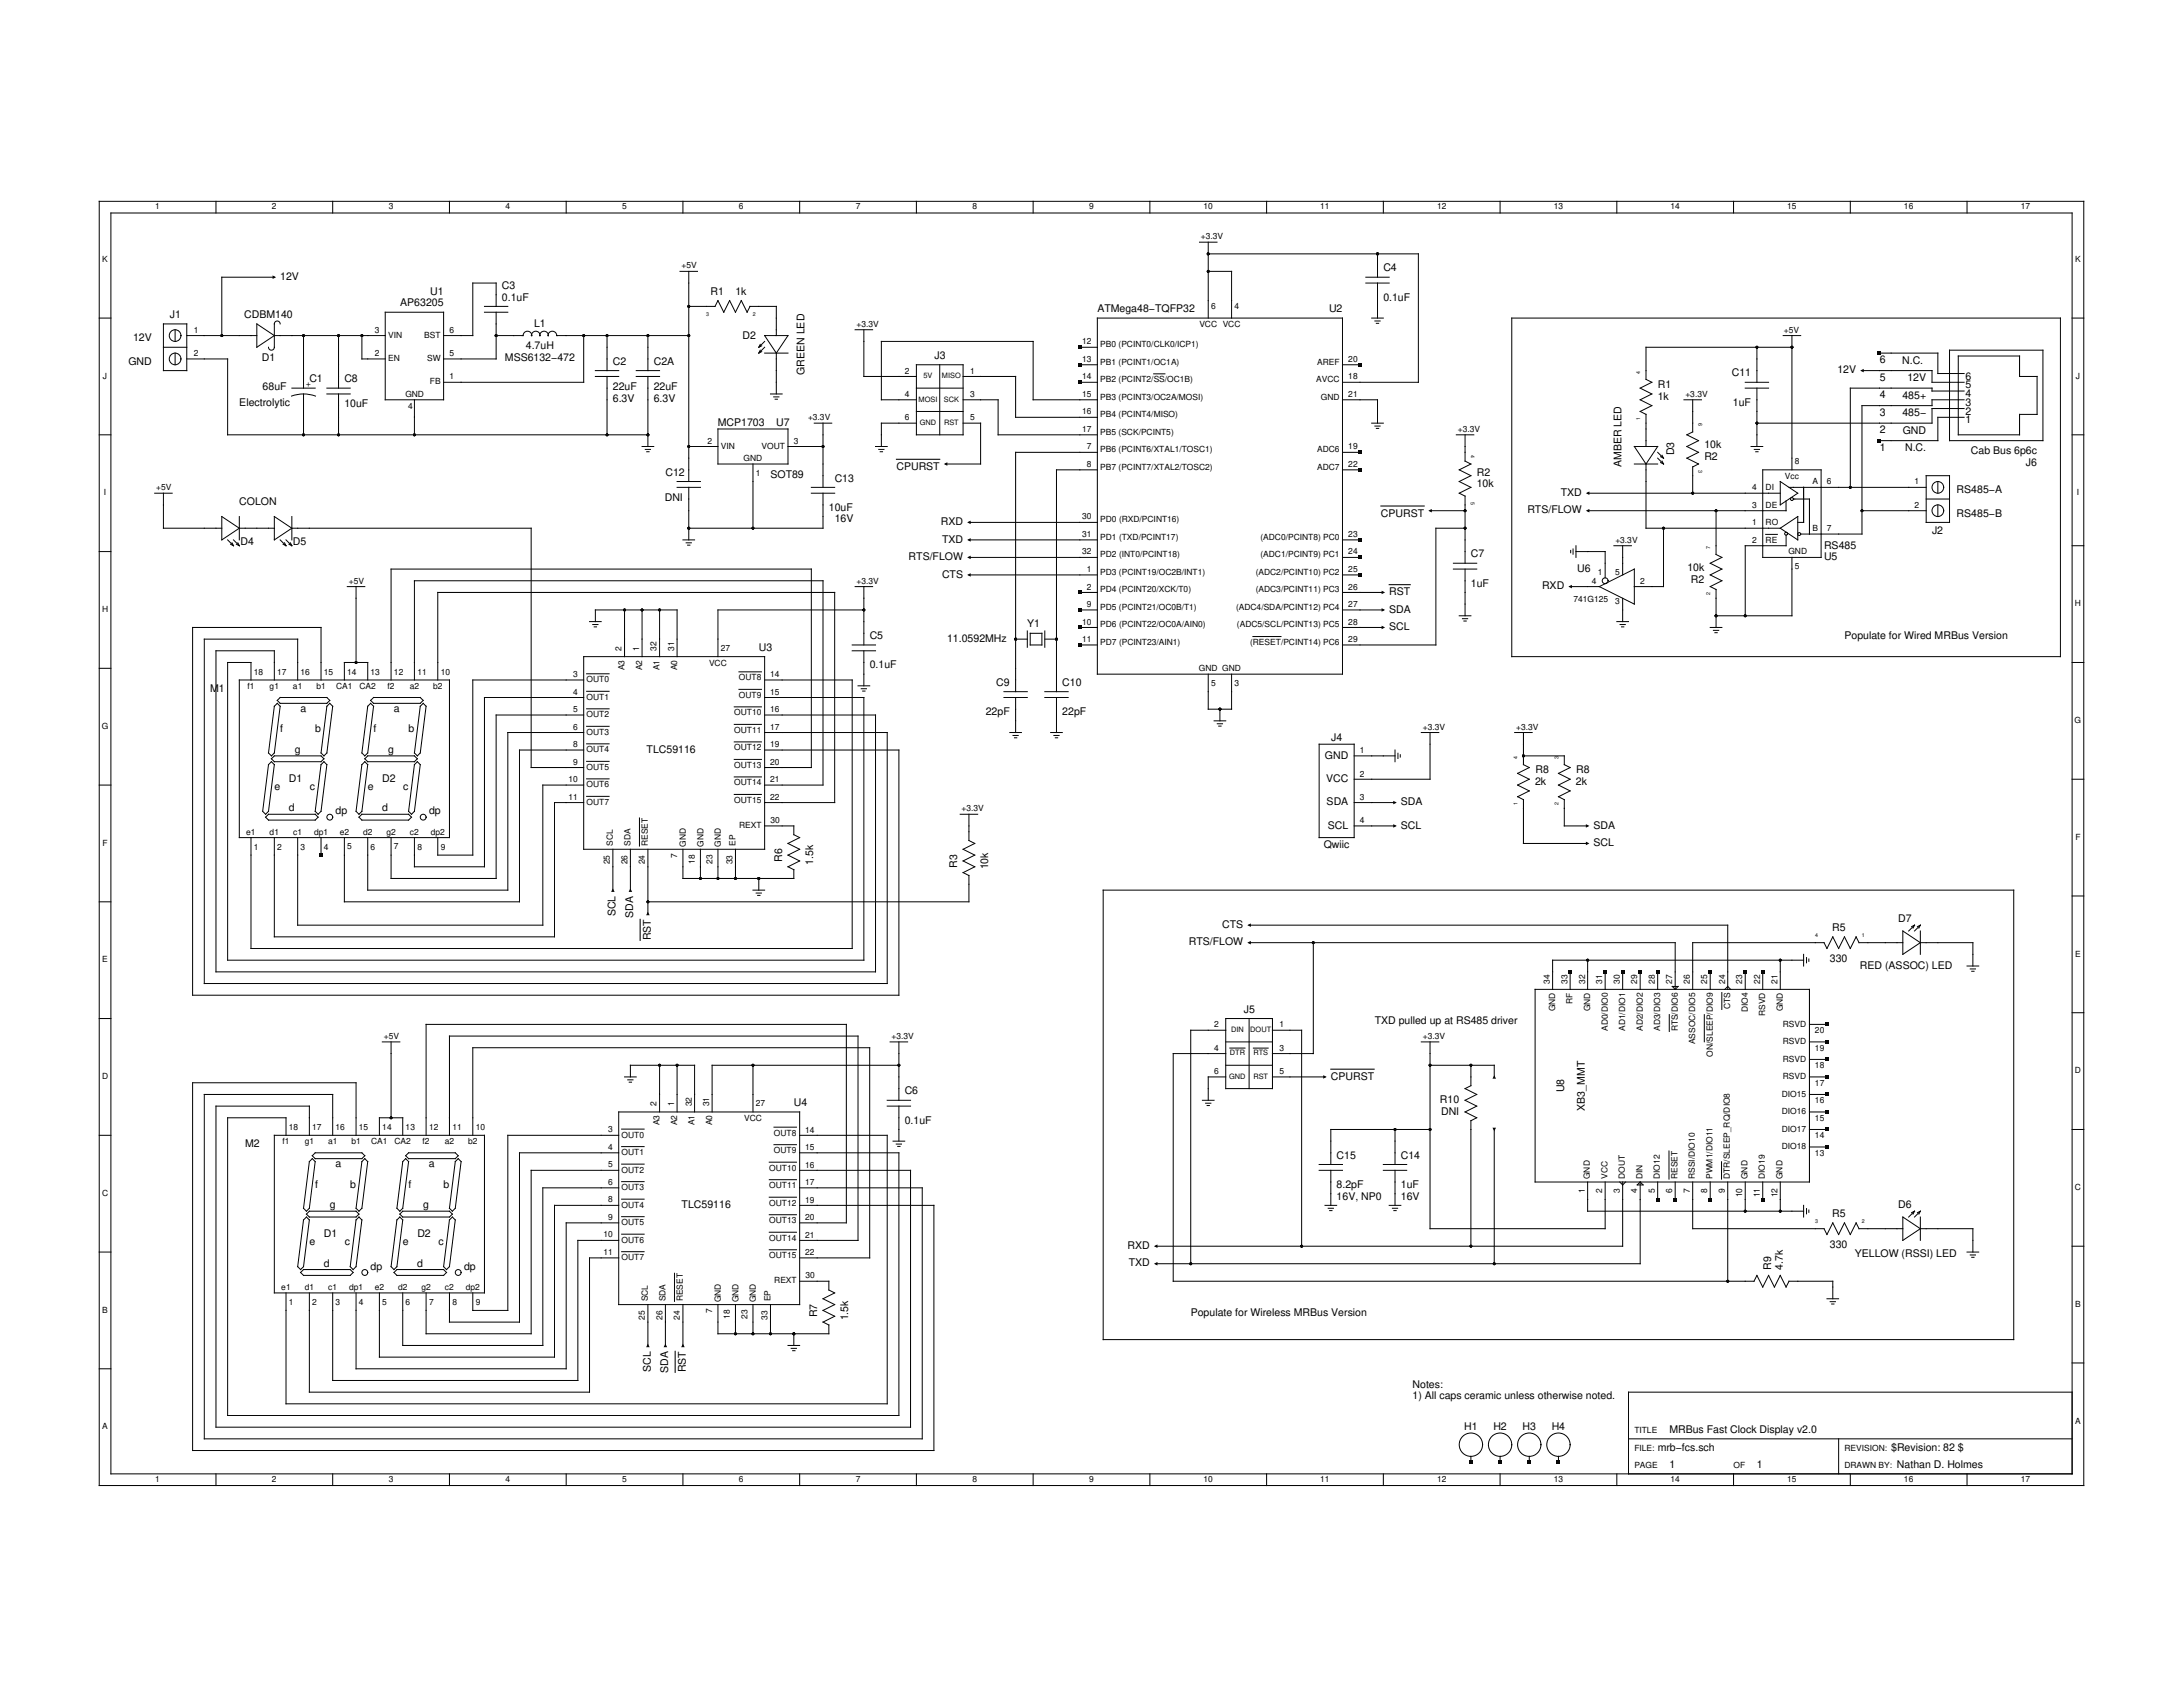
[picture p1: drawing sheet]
<svg xmlns="http://www.w3.org/2000/svg" width="279mm" height="216mm" viewBox="0 0 279 216" stroke-linecap="round" stroke-linejoin="round" font-family="sans-serif">
<defs><g id="words">
<g font-size="1.3">
<text x="35.9" y="35.8">12V</text>
<text x="177.1" y="34.7">C4</text>
<text x="21.7" y="40.7">J1</text>
<text x="31.3" y="40.7">CDBM140</text>
<text x="51.2" y="39.2">AP63205</text>
<text x="55.1" y="37.7">U1</text>
<text x="64.2" y="37">C3</text>
<text x="64.2" y="38.5">0.1uF</text>
<text x="68.4" y="41.8">L1</text>
<text x="90.9" y="37.7">R1</text>
<text x="94.1" y="37.7">1k</text>
<text x="140.4" y="40">ATMega48−TQFP32</text>
<text x="170.1" y="40">U2</text>
<text x="177.1" y="38.5">0.1uF</text>
<text x="16.4" y="46.7">GND</text>
<text x="17" y="43.7">12V</text>
<text x="33.5" y="46.2">D1</text>
<text x="64.6" y="46.2">MSS6132−472</text>
<text x="67.3" y="44.7">4.7uH</text>
<text x="78.4" y="46.7">C2</text>
<text x="83.7" y="46.7">C2A</text>
<text x="95" y="43.3">D2</text>
<text x="103" y="48" transform="rotate(-90 103 48)">GREEN LED</text>
<text x="119.6" y="45.9">J3</text>
<text x="235.2" y="47.8">12V</text>
<text x="240.6" y="46.5">6</text>
<text x="243.5" y="46.6">N.C.</text>
<text x="30.6" y="51.9">Electrolytic</text>
<text x="33.6" y="49.9">68uF</text>
<text x="39.6" y="48.9">C1</text>
<text x="44.1" y="48.9">C8</text>
<text x="44.1" y="52.1">10uF</text>
<text x="78.4" y="49.9">22uF</text>
<text x="78.4" y="51.4">6.3V</text>
<text x="83.7" y="49.9">22uF</text>
<text x="83.7" y="51.4">6.3V</text>
<text x="212.2" y="51.2">1k</text>
<text x="212.2" y="49.7">R1</text>
<text x="221.6" y="48.2">C11</text>
<text x="221.8" y="51.9">1uF</text>
<text x="240.6" y="53.2">3</text>
<text x="240.6" y="51">4</text>
<text x="240.6" y="48.7">5</text>
<text x="243.5" y="53.3">485−</text>
<text x="243.5" y="51">485+</text>
<text x="244.1" y="48.8">12V</text>
<text x="251.6" y="53.1">2</text>
<text x="251.6" y="52">3</text>
<text x="251.6" y="50.8">4</text>
<text x="251.6" y="49.7">5</text>
<text x="251.6" y="48.6">6</text>
<text x="91.9" y="54.5">MCP1703</text>
<text x="99.4" y="54.5">U7</text>
<text x="207.5" y="59.8" transform="rotate(-90 207.5 59.8)">AMBER LED</text>
<text x="214.3" y="58.3" transform="rotate(-90 214.3 58.3)">D3</text>
<text x="218.1" y="58.9">R2</text>
<text x="218.1" y="57.4">10k</text>
<text x="240.6" y="57.7">1</text>
<text x="240.6" y="55.5">2</text>
<text x="243.5" y="55.5">GND</text>
<text x="243.8" y="57.8">N.C.</text>
<text x="251.6" y="54.2">1</text>
<text x="252.3" y="58.1">Cab Bus 6p6c</text>
<text x="259.3" y="59.6">J6</text>
<text x="30.6" y="64.6">COLON</text>
<text x="85.1" y="64.1">DNI</text>
<text x="85.2" y="60.9">C12</text>
<text x="98.6" y="61.1">SOT89</text>
<text x="106.1" y="65.4">10uF</text>
<text x="106.8" y="61.6">C13</text>
<text x="114.7" y="60.1">CPURST</text>
<text x="189" y="60.9">R2</text>
<text x="189" y="62.4">10k</text>
<text x="195.5" y="65.7">RTS/FLOW</text>
<text x="199.8" y="63.5">TXD</text>
<text x="250.4" y="63.1">RS485−A</text>
<text x="30.8" y="69.7">D4</text>
<text x="37.5" y="69.7">D5</text>
<text x="106.8" y="66.9">16V</text>
<text x="116.3" y="71.7">RTS/FLOW</text>
<text x="120.4" y="67.2">RXD</text>
<text x="120.6" y="69.4">TXD</text>
<text x="176.7" y="66.1">CPURST</text>
<text x="188.3" y="71.3">C7</text>
<text x="233.5" y="70.2">RS485</text>
<text x="233.5" y="71.7">U5</text>
<text x="247.3" y="68.3">J2</text>
<text x="250.4" y="66.1">RS485−B</text>
<text x="120.6" y="73.9">CTS</text>
<text x="177.8" y="76.2">RST</text>
<text x="188.3" y="75.1">1uF</text>
<text x="197.4" y="75.4">RXD</text>
<text x="201.8" y="73.2">U6</text>
<text x="216" y="73.1">10k</text>
<text x="216.4" y="74.6">R2</text>
<text x="97.1" y="83.3">U3</text>
<text x="111.3" y="81.8">C5</text>
<text x="121.2" y="82.1">11.0592MHz</text>
<text x="131.5" y="80.3">Y1</text>
<text x="177.8" y="78.4">SDA</text>
<text x="177.8" y="80.7">SCL</text>
<text x="236.1" y="81.8">Populate for Wired MRBus Version</text>
<text x="26.9" y="88.5">M1</text>
<text x="111.3" y="85.5">0.1uF</text>
<text x="127.5" y="87.8">C9</text>
<text x="136" y="87.8">C10</text>
<text x="35.9" y="93.7">f</text>
<text x="38.5" y="91.1">a</text>
<text x="40.3" y="93.7">b</text>
<text x="47.8" y="93.7">f</text>
<text x="50.4" y="91.1">a</text>
<text x="52.3" y="93.7">b</text>
<text x="126.2" y="91.5">22pF</text>
<text x="136" y="91.5">22pF</text>
<text x="170.4" y="94.9">J4</text>
<text x="35.1" y="101.1">e</text>
<text x="37" y="100.1">D1</text>
<text x="37.7" y="96.4">g</text>
<text x="39.7" y="101.1">c</text>
<text x="47.1" y="101.1">e</text>
<text x="48.9" y="100.1">D2</text>
<text x="49.7" y="96.4">g</text>
<text x="51.6" y="101.1">c</text>
<text x="82.8" y="96.3">TLC59116</text>
<text x="169.6" y="97.1">GND</text>
<text x="169.7" y="100.1">VCC</text>
<text x="196.5" y="100.5">2k</text>
<text x="196.5" y="99">R8</text>
<text x="201.7" y="100.5">2k</text>
<text x="201.7" y="99">R8</text>
<text x="37" y="103.8">d</text>
<text x="43" y="104.2">dp</text>
<text x="48.9" y="103.8">d</text>
<text x="54.9" y="104.2">dp</text>
<text x="169.8" y="103.1">SDA</text>
<text x="169.9" y="106.1">SCL</text>
<text x="179.3" y="103.1">SDA</text>
<text x="179.3" y="106.1">SCL</text>
<text x="203.9" y="106.1">SDA</text>
<text x="100.1" y="110.3" transform="rotate(-90 100.1 110.3)">R6</text>
<text x="104.1" y="110.7" transform="rotate(-90 104.1 110.7)">1.5k</text>
<text x="122.5" y="111" transform="rotate(-90 122.5 111)">R3</text>
<text x="126.5" y="111.3" transform="rotate(-90 126.5 111.3)">10k</text>
<text x="169.4" y="108.6">Qwiic</text>
<text x="203.9" y="108.3">SCL</text>
<text x="78.8" y="117.3" transform="rotate(-90 78.8 117.3)">SCL</text>
<text x="81" y="117.4" transform="rotate(-90 81 117.4)">SDA</text>
<text x="156.4" y="118.8">CTS</text>
<text x="234.5" y="119.1">R5</text>
<text x="242.9" y="118">D7</text>
<text x="83.3" y="120.4" transform="rotate(-90 83.3 120.4)">RST</text>
<text x="152.2" y="121">RTS/FLOW</text>
<text x="234.2" y="123.1">330</text>
<text x="238.1" y="124">RED (ASSOC) LED</text>
<text x="159.2" y="129.6">J5</text>
<text x="175.9" y="131.1">TXD pulled up at RS485 driver</text>
<text x="101.6" y="141.6">U4</text>
<text x="115.8" y="140.1">C6</text>
<text x="115.8" y="143.8">0.1uF</text>
<text x="170.3" y="138.2">CPURST</text>
<text x="184.3" y="141.2">R10</text>
<text x="184.4" y="142.7">DNI</text>
<text x="200.2" y="139.8" transform="rotate(-90 200.2 139.8)">U8</text>
<text x="202.8" y="142.1" transform="rotate(-90 202.8 142.1)">XB3_MMT</text>
<text x="31.4" y="146.8">M2</text>
<text x="43" y="149.4">a</text>
<text x="54.9" y="149.4">a</text>
<text x="171.1" y="148.3">C15</text>
<text x="179.3" y="148.3">C14</text>
<text x="40.3" y="152">f</text>
<text x="42.2" y="154.6">g</text>
<text x="44.8" y="152">b</text>
<text x="52.3" y="152">f</text>
<text x="54.2" y="154.6">g</text>
<text x="56.8" y="152">b</text>
<text x="87.2" y="154.6">TLC59116</text>
<text x="171.1" y="152">8.2pF</text>
<text x="171.1" y="153.5">16V, NP0</text>
<text x="179.3" y="152">1uF</text>
<text x="179.3" y="153.5">16V</text>
<text x="234.5" y="155.8">R5</text>
<text x="242.9" y="154.6">D6</text>
<text x="39.6" y="159.4">e</text>
<text x="41.5" y="158.3">D1</text>
<text x="44.1" y="159.4">c</text>
<text x="51.5" y="159.4">e</text>
<text x="53.4" y="158.3">D2</text>
<text x="56.1" y="159.4">c</text>
<text x="144.3" y="159.8">RXD</text>
<text x="234.2" y="159.7">330</text>
<text x="237.4" y="160.9">YELLOW (RSSI) LED</text>
<text x="41.5" y="162.1">d</text>
<text x="47.4" y="162.5">dp</text>
<text x="53.4" y="162.1">d</text>
<text x="59.4" y="162.5">dp</text>
<text x="144.5" y="162.1">TXD</text>
<text x="226.7" y="162.5" transform="rotate(-90 226.7 162.5)">R9</text>
<text x="228.2" y="162.5" transform="rotate(-90 228.2 162.5)">4.7k</text>
<text x="104.6" y="168.6" transform="rotate(-90 104.6 168.6)">R7</text>
<text x="108.6" y="169" transform="rotate(-90 108.6 169)">1.5k</text>
<text x="152.4" y="168.5">Populate for Wireless MRBus Version</text>
<text x="83.3" y="175.6" transform="rotate(-90 83.3 175.6)">SCL</text>
<text x="85.5" y="175.7" transform="rotate(-90 85.5 175.7)">SDA</text>
<text x="87.8" y="175.6" transform="rotate(-90 87.8 175.6)">RST</text>
<text x="180.8" y="177.6">Notes:</text>
<text x="180.8" y="179.1">1) All caps ceramic unless otherwise noted.</text>
<text x="187.4" y="183">H1</text>
<text x="191.1" y="183">H2</text>
<text x="194.9" y="183">H3</text>
<text x="198.6" y="183">H4</text>
<text x="212.2" y="185.6">mrb−fcs.sch</text>
<text x="213.7" y="183.4">MRBus Fast Clock Display v2.0</text>
<text x="242" y="185.6">$Revision: 82 $</text>
<text x="213.7" y="187.9">1</text>
<text x="224.9" y="187.9">1</text>
<text x="242.8" y="187.9">Nathan D. Holmes</text>
</g>
<g font-size="1.1">
<text x="19.9" y="26.8">1</text>
<text x="34.8" y="26.8">2</text>
<text x="49.8" y="26.8">3</text>
<text x="64.7" y="26.8">4</text>
<text x="79.6" y="26.8">5</text>
<text x="94.6" y="26.8">6</text>
<text x="109.5" y="26.8">7</text>
<text x="124.5" y="26.8">8</text>
<text x="139.4" y="26.8">9</text>
<text x="154" y="26.8">10</text>
<text x="169" y="26.8">11</text>
<text x="183.9" y="26.8">12</text>
<text x="198.9" y="26.8">13</text>
<text x="213.8" y="26.8">14</text>
<text x="228.7" y="26.8">15</text>
<text x="243.7" y="26.8">16</text>
<text x="258.6" y="26.8">17</text>
<text x="13.1" y="33.5">K</text>
<text x="87.2" y="34.4">+5V</text>
<text x="153.7" y="30.6">+3.3V</text>
<text x="265.6" y="33.5">K</text>
<text x="109.6" y="41.8">+3.3V</text>
<text x="153.5" y="41.9">VCC VCC</text>
<text x="155" y="39.6">6</text>
<text x="158" y="39.6">4</text>
<text x="24.8" y="42.6">1</text>
<text x="24.8" y="45.6">2</text>
<text x="48" y="42.6">3</text>
<text x="48" y="45.6">2</text>
<text x="49.7" y="43.2">VIN</text>
<text x="49.7" y="46.2">EN</text>
<text x="54.3" y="43.2">BST</text>
<text x="54.7" y="46.2">SW</text>
<text x="57.5" y="42.6">6</text>
<text x="57.5" y="45.6">5</text>
<text x="115.8" y="47.8">2</text>
<text x="124.2" y="47.8">1</text>
<text x="138.5" y="44.1">12</text>
<text x="138.5" y="46.3">13</text>
<text x="140.8" y="44.4">PB0 (PCINT0/CLK0/ICP1)</text>
<text x="140.8" y="46.7">PB1 (PCINT1/OC1A)</text>
<text x="168.6" y="46.7">AREF</text>
<text x="172.6" y="46.3">20</text>
<text x="228.3" y="42.6">+5V</text>
<text x="13.2" y="48.5">J</text>
<text x="39.2" y="48.9" transform="rotate(90 39.2 48.9)">+</text>
<text x="51.9" y="50.8">GND</text>
<text x="52.3" y="52.3">4</text>
<text x="55" y="49.2">FB</text>
<text x="57.5" y="48.6">1</text>
<text x="103.4" y="53.8">+3.3V</text>
<text x="115.8" y="50.8">4</text>
<text x="115.8" y="53.8">6</text>
<text x="124.2" y="50.8">3</text>
<text x="124.2" y="53.8">5</text>
<text x="138.5" y="48.6">14</text>
<text x="138.5" y="50.8">15</text>
<text x="138.5" y="53">16</text>
<text x="140.8" y="48.9">PB2 (PCINT2/SS/OC1B)</text>
<text x="140.8" y="51.2">PB3 (PCINT3/OC2A/MOSI)</text>
<text x="140.8" y="53.4">PB4 (PCINT4/MISO)</text>
<text x="168.5" y="48.9">AVCC</text>
<text x="169.1" y="51.2">GND</text>
<text x="172.6" y="50.8">21</text>
<text x="172.6" y="48.6">18</text>
<text x="215.7" y="50.8">+3.3V</text>
<text x="265.7" y="48.5">J</text>
<text x="90.5" y="56.8">2</text>
<text x="92.3" y="57.4">VIN</text>
<text x="95.2" y="59">GND</text>
<text x="97.5" y="57.4">VOUT</text>
<text x="101.6" y="56.8">3</text>
<text x="138.5" y="55.3">17</text>
<text x="139.1" y="57.5">7</text>
<text x="139.1" y="59.8">8</text>
<text x="140.8" y="57.9">PB6 (PCINT6/XTAL1/TOSC1)</text>
<text x="140.8" y="55.6">PB5 (SCK/PCINT5)</text>
<text x="168.6" y="57.9">ADC6</text>
<text x="172.6" y="57.5">19</text>
<text x="172.6" y="59.8">22</text>
<text x="186.6" y="55.3">+3.3V</text>
<text x="229.7" y="59.4">8</text>
<text x="13.3" y="63.4">I</text>
<text x="20" y="62.7">+5V</text>
<text x="96.7" y="60.9">1</text>
<text x="140.8" y="60.1">PB7 (PCINT7/XTAL2/TOSC2)</text>
<text x="168.6" y="60.1">ADC7</text>
<text x="224.3" y="65">3</text>
<text x="224.3" y="62.7">4</text>
<text x="226" y="65">DE</text>
<text x="226" y="62.7">DI</text>
<text x="228.4" y="61.3">Vcc</text>
<text x="232" y="62">A</text>
<text x="233.8" y="62">6</text>
<text x="245" y="62">1</text>
<text x="245" y="65">2</text>
<text x="265.8" y="63.4">I</text>
<text x="138.5" y="66.5">30</text>
<text x="138.5" y="68.7">31</text>
<text x="138.5" y="71">32</text>
<text x="140.8" y="66.9">PD0 (RXD/PCINT16)</text>
<text x="140.8" y="69.1">PD1 (TXD/PCINT17)</text>
<text x="140.8" y="71.3">PD2 (INT0/PCINT18)</text>
<text x="161.3" y="69.1">(ADC0/PCINT8) PC0</text>
<text x="161.3" y="71.3">(ADC1/PCINT9) PC1</text>
<text x="172.6" y="68.7">23</text>
<text x="172.6" y="71">24</text>
<text x="206.7" y="69.5">+3.3V</text>
<text x="224.3" y="67.2">1</text>
<text x="224.3" y="69.5">2</text>
<text x="226" y="67.2">RO</text>
<text x="226" y="69.5">RE</text>
<text x="228.9" y="71">GND</text>
<text x="232" y="68">B</text>
<text x="233.8" y="68">7</text>
<text x="44.6" y="74.7">+5V</text>
<text x="109.6" y="74.7">+3.3V</text>
<text x="139.1" y="73.2">1</text>
<text x="139.1" y="75.4">2</text>
<text x="139.1" y="77.7">9</text>
<text x="140.8" y="73.6">PD3 (PCINT19/OC2B/INT1)</text>
<text x="140.8" y="75.8">PD4 (PCINT20/XCK/T0)</text>
<text x="160.7" y="73.6">(ADC2/PCINT10) PC2</text>
<text x="160.7" y="75.8">(ADC3/PCINT11) PC3</text>
<text x="172.6" y="73.2">25</text>
<text x="172.6" y="75.4">26</text>
<text x="172.6" y="77.7">27</text>
<text x="201.4" y="77">741G125</text>
<text x="203.7" y="74.7">4</text>
<text x="204.5" y="73.6">1</text>
<text x="206.7" y="73.6">5</text>
<text x="206.7" y="77.3">3</text>
<text x="209.9" y="74.7">2</text>
<text x="229.7" y="72.8">5</text>
<text x="265.6" y="77.6">H</text>
<text x="13.1" y="78.3">H</text>
<text x="79.6" y="83.3" transform="rotate(-90 79.6 83.3)">2</text>
<text x="81.8" y="83.3" transform="rotate(-90 81.8 83.3)">1</text>
<text x="84" y="83.3" transform="rotate(-90 84 83.3)">32</text>
<text x="86.3" y="83.3" transform="rotate(-90 86.3 83.3)">31</text>
<text x="92.3" y="83.3">27</text>
<text x="138.5" y="79.9">10</text>
<text x="138.5" y="82.2">11</text>
<text x="140.8" y="78.1">PD5 (PCINT21/OC0B/T1)</text>
<text x="140.8" y="80.3">PD6 (PCINT22/OC0A/AIN0)</text>
<text x="140.8" y="82.5">PD7 (PCINT23/AIN1)</text>
<text x="158.2" y="78.1">(ADC4/SDA/PCINT12) PC4</text>
<text x="158.3" y="80.3">(ADC5/SCL/PCINT13) PC5</text>
<text x="160" y="82.5">(RESET/PCINT14) PC6</text>
<text x="172.6" y="79.9">28</text>
<text x="172.6" y="82.2">29</text>
<text x="31.7" y="88.2">f1</text>
<text x="32.5" y="86.3">18</text>
<text x="34.5" y="88.2">g1</text>
<text x="35.5" y="86.3">17</text>
<text x="37.5" y="88.2">a1</text>
<text x="38.5" y="86.3">16</text>
<text x="40.5" y="88.2">b1</text>
<text x="41.5" y="86.3">15</text>
<text x="43" y="88.2">CA1</text>
<text x="44.4" y="86.3">14</text>
<text x="46" y="88.2">CA2</text>
<text x="47.4" y="86.3">13</text>
<text x="49.6" y="88.2">f2</text>
<text x="50.4" y="86.3">12</text>
<text x="52.4" y="88.2">a2</text>
<text x="53.4" y="86.3">11</text>
<text x="55.4" y="88.2">b2</text>
<text x="56.4" y="86.3">10</text>
<text x="73.4" y="88.9">4</text>
<text x="73.4" y="86.7">3</text>
<text x="75.1" y="89.6">OUT1</text>
<text x="75.1" y="87.3">OUT0</text>
<text x="79.9" y="85.8" transform="rotate(-90 79.9 85.8)">A3</text>
<text x="82.2" y="85.8" transform="rotate(-90 82.2 85.8)">A2</text>
<text x="84.4" y="85.8" transform="rotate(-90 84.4 85.8)">A1</text>
<text x="86.7" y="85.8" transform="rotate(-90 86.7 85.8)">A0</text>
<text x="90.7" y="85.2">VCC</text>
<text x="94.6" y="89.3">OUT9</text>
<text x="94.6" y="87.1">OUT8</text>
<text x="98.6" y="88.9">15</text>
<text x="98.6" y="86.7">14</text>
<text x="153.4" y="85.9">GND GND</text>
<text x="155" y="87.8">5</text>
<text x="158" y="87.8">3</text>
<text x="13" y="93.3">G</text>
<text x="73.4" y="95.6">8</text>
<text x="73.4" y="93.4">6</text>
<text x="73.4" y="91.1">5</text>
<text x="75.1" y="94">OUT3</text>
<text x="75.1" y="91.8">OUT2</text>
<text x="94" y="93.8">OUT11</text>
<text x="94" y="91.5">OUT10</text>
<text x="98.6" y="95.7">19</text>
<text x="98.6" y="93.4">17</text>
<text x="98.6" y="91.2">16</text>
<text x="182.1" y="93.4">+3.3V</text>
<text x="194" y="93.4">+3.3V</text>
<text x="265.5" y="92.5">G</text>
<text x="72.8" y="100.1">10</text>
<text x="73.4" y="97.9">9</text>
<text x="75.1" y="100.8">OUT6</text>
<text x="75.1" y="98.5">OUT5</text>
<text x="75.1" y="96.3">OUT4</text>
<text x="94" y="100.5">OUT14</text>
<text x="94" y="98.3">OUT13</text>
<text x="94" y="96">OUT12</text>
<text x="98.6" y="100.1">21</text>
<text x="98.6" y="97.9">20</text>
<text x="174" y="96.4">1</text>
<text x="174" y="99.4">2</text>
<text x="31.5" y="106.8">e1</text>
<text x="34.5" y="106.8">d1</text>
<text x="37.5" y="106.8">c1</text>
<text x="40.2" y="106.8">dp1</text>
<text x="43.5" y="106.8">e2</text>
<text x="46.5" y="106.8">d2</text>
<text x="49.5" y="106.8">g2</text>
<text x="52.5" y="106.8">c2</text>
<text x="55.1" y="106.8">dp2</text>
<text x="72.8" y="102.3">11</text>
<text x="75.1" y="103">OUT7</text>
<text x="94" y="102.8">OUT15</text>
<text x="94.6" y="106">REXT</text>
<text x="98.6" y="102.4">22</text>
<text x="98.6" y="105.3">30</text>
<text x="123.1" y="103.8">+3.3V</text>
<text x="174" y="102.4">3</text>
<text x="174" y="105.4">4</text>
<text x="265.6" y="107.5">F</text>
<text x="13.1" y="108.2">F</text>
<text x="32.5" y="108.7">1</text>
<text x="35.5" y="108.7">2</text>
<text x="38.5" y="108.7">3</text>
<text x="41.5" y="108.7">4</text>
<text x="44.4" y="108.7">5</text>
<text x="47.4" y="108.7">6</text>
<text x="50.4" y="108.7">7</text>
<text x="53.4" y="108.7">8</text>
<text x="56.4" y="108.7">9</text>
<text x="78.1" y="110.6" transform="rotate(-90 78.1 110.6)">25</text>
<text x="78.4" y="108.3" transform="rotate(-90 78.4 108.3)">SCL</text>
<text x="80.3" y="110.6" transform="rotate(-90 80.3 110.6)">26</text>
<text x="80.7" y="108.3" transform="rotate(-90 80.7 108.3)">SDA</text>
<text x="82.5" y="110.6" transform="rotate(-90 82.5 110.6)">24</text>
<text x="82.9" y="108.3" transform="rotate(-90 82.9 108.3)">RESET</text>
<text x="86.7" y="109.8" transform="rotate(-90 86.7 109.8)">7</text>
<text x="87.8" y="108.4" transform="rotate(-90 87.8 108.4)">GND</text>
<text x="88.9" y="110.6" transform="rotate(-90 88.9 110.6)">18</text>
<text x="90" y="108.4" transform="rotate(-90 90 108.4)">GND</text>
<text x="91.2" y="110.6" transform="rotate(-90 91.2 110.6)">23</text>
<text x="92.3" y="108.4" transform="rotate(-90 92.3 108.4)">GND</text>
<text x="93.8" y="110.6" transform="rotate(-90 93.8 110.6)">33</text>
<text x="94.1" y="108.3" transform="rotate(-90 94.1 108.3)">EP</text>
<text x="13.1" y="123.2">E</text>
<text x="198.4" y="125.9" transform="rotate(-90 198.4 125.9)">34</text>
<text x="200.6" y="125.9" transform="rotate(-90 200.6 125.9)">33</text>
<text x="202.9" y="125.9" transform="rotate(-90 202.9 125.9)">32</text>
<text x="205.1" y="125.9" transform="rotate(-90 205.1 125.9)">31</text>
<text x="207.3" y="125.9" transform="rotate(-90 207.3 125.9)">30</text>
<text x="209.6" y="125.9" transform="rotate(-90 209.6 125.9)">29</text>
<text x="211.8" y="125.9" transform="rotate(-90 211.8 125.9)">28</text>
<text x="214" y="125.9" transform="rotate(-90 214 125.9)">27</text>
<text x="216.3" y="125.9" transform="rotate(-90 216.3 125.9)">26</text>
<text x="218.5" y="125.9" transform="rotate(-90 218.5 125.9)">25</text>
<text x="220.8" y="125.9" transform="rotate(-90 220.8 125.9)">24</text>
<text x="223" y="125.9" transform="rotate(-90 223 125.9)">23</text>
<text x="225.3" y="125.9" transform="rotate(-90 225.3 125.9)">22</text>
<text x="227.5" y="125.9" transform="rotate(-90 227.5 125.9)">21</text>
<text x="265.6" y="122.4">E</text>
<text x="155.4" y="131.5">2</text>
<text x="163.8" y="131.5">1</text>
<text x="199" y="129.4" transform="rotate(-90 199 129.4)">GND</text>
<text x="201.3" y="128.5" transform="rotate(-90 201.3 128.5)">RF</text>
<text x="203.5" y="129.4" transform="rotate(-90 203.5 129.4)">GND</text>
<text x="205.8" y="131.9" transform="rotate(-90 205.8 131.9)">AD0/DIO0</text>
<text x="208" y="131.9" transform="rotate(-90 208 131.9)">AD1/DIO1</text>
<text x="210.2" y="131.9" transform="rotate(-90 210.2 131.9)">AD2/DIO2</text>
<text x="212.5" y="131.9" transform="rotate(-90 212.5 131.9)">AD3/DIO3</text>
<text x="221.5" y="129.2" transform="rotate(-90 221.5 129.2)">CTS</text>
<text x="223.7" y="129.5" transform="rotate(-90 223.7 129.5)">DIO4</text>
<text x="225.9" y="130" transform="rotate(-90 225.9 130)">RSVD</text>
<text x="228.2" y="129.4" transform="rotate(-90 228.2 129.4)">GND</text>
<text x="228.2" y="131.4">RSVD</text>
<text x="49.1" y="133">+5V</text>
<text x="114.1" y="133">+3.3V</text>
<text x="155.4" y="134.5">4</text>
<text x="155.4" y="137.5">6</text>
<text x="163.8" y="134.5">3</text>
<text x="163.8" y="137.5">5</text>
<text x="182.1" y="133">+3.3V</text>
<text x="214.7" y="132" transform="rotate(-90 214.7 132)">RTS/DIO6</text>
<text x="217" y="133.6" transform="rotate(-90 217 133.6)">ASSOC/DIO5</text>
<text x="219.2" y="135.2" transform="rotate(-90 219.2 135.2)">ON/SLEEP/DIO9</text>
<text x="228.2" y="135.9">RSVD</text>
<text x="228.2" y="133.6">RSVD</text>
<text x="232.3" y="136.7">18</text>
<text x="232.3" y="134.5">19</text>
<text x="232.3" y="132.3">20</text>
<text x="265.6" y="137.4">D</text>
<text x="13.1" y="138.1">D</text>
<text x="84" y="141.6" transform="rotate(-90 84 141.6)">2</text>
<text x="86.3" y="141.6" transform="rotate(-90 86.3 141.6)">1</text>
<text x="88.5" y="141.6" transform="rotate(-90 88.5 141.6)">32</text>
<text x="90.8" y="141.6" transform="rotate(-90 90.8 141.6)">31</text>
<text x="95.2" y="143.5">VCC</text>
<text x="96.7" y="141.6">27</text>
<text x="228.1" y="142.6">DIO16</text>
<text x="228.1" y="140.4">DIO15</text>
<text x="228.2" y="138.1">RSVD</text>
<text x="232.3" y="143.5">15</text>
<text x="232.3" y="141.2">16</text>
<text x="232.3" y="139">17</text>
<text x="36.2" y="146.5">f1</text>
<text x="37" y="144.6">18</text>
<text x="39" y="146.5">g1</text>
<text x="40" y="144.6">17</text>
<text x="42" y="146.5">a1</text>
<text x="43" y="144.6">16</text>
<text x="45" y="146.5">b1</text>
<text x="45.9" y="144.6">15</text>
<text x="47.5" y="146.5">CA1</text>
<text x="48.9" y="144.6">14</text>
<text x="50.5" y="146.5">CA2</text>
<text x="51.9" y="144.6">13</text>
<text x="54.1" y="146.5">f2</text>
<text x="54.9" y="144.6">12</text>
<text x="56.9" y="146.5">a2</text>
<text x="57.9" y="144.6">11</text>
<text x="59.9" y="146.5">b2</text>
<text x="60.9" y="144.6">10</text>
<text x="77.8" y="149.4">5</text>
<text x="77.8" y="147.2">4</text>
<text x="77.8" y="144.9">3</text>
<text x="79.6" y="147.8">OUT1</text>
<text x="79.6" y="145.6">OUT0</text>
<text x="84.4" y="144" transform="rotate(-90 84.4 144)">A3</text>
<text x="86.7" y="144" transform="rotate(-90 86.7 144)">A2</text>
<text x="88.9" y="144" transform="rotate(-90 88.9 144)">A1</text>
<text x="91.1" y="144" transform="rotate(-90 91.1 144)">A0</text>
<text x="98.5" y="149.8">OUT10</text>
<text x="99.1" y="147.6">OUT9</text>
<text x="99.1" y="145.3">OUT8</text>
<text x="103.1" y="149.4">16</text>
<text x="103.1" y="147.2">15</text>
<text x="103.1" y="145">14</text>
<text x="228.1" y="147.1">DIO18</text>
<text x="228.1" y="144.8">DIO17</text>
<text x="232.3" y="147.9">13</text>
<text x="232.3" y="145.7">14</text>
<text x="13.1" y="153.1">C</text>
<text x="77.8" y="153.9">8</text>
<text x="77.8" y="151.6">6</text>
<text x="79.6" y="154.5">OUT4</text>
<text x="79.6" y="152.3">OUT3</text>
<text x="79.6" y="150.1">OUT2</text>
<text x="98.5" y="154.3">OUT12</text>
<text x="98.5" y="152.1">OUT11</text>
<text x="103.1" y="153.9">19</text>
<text x="103.1" y="151.7">17</text>
<text x="202.8" y="152.6" transform="rotate(-90 202.8 152.6)">1</text>
<text x="203.5" y="150.9" transform="rotate(-90 203.5 150.9)">GND</text>
<text x="205.1" y="152.6" transform="rotate(-90 205.1 152.6)">2</text>
<text x="205.7" y="150.9" transform="rotate(-90 205.7 150.9)">VCC</text>
<text x="207.3" y="152.6" transform="rotate(-90 207.3 152.6)">3</text>
<text x="208" y="150.9" transform="rotate(-90 208 150.9)">DOUT</text>
<text x="209.6" y="152.6" transform="rotate(-90 209.6 152.6)">4</text>
<text x="210.2" y="150.9" transform="rotate(-90 210.2 150.9)">DIN</text>
<text x="211.8" y="152.6" transform="rotate(-90 211.8 152.6)">5</text>
<text x="212.5" y="150.9" transform="rotate(-90 212.5 150.9)">DIO12</text>
<text x="214" y="152.6" transform="rotate(-90 214 152.6)">6</text>
<text x="214.7" y="150.9" transform="rotate(-90 214.7 150.9)">RESET</text>
<text x="216.3" y="152.6" transform="rotate(-90 216.3 152.6)">7</text>
<text x="216.9" y="150.9" transform="rotate(-90 216.9 150.9)">RSSI/DIO10</text>
<text x="218.5" y="152.6" transform="rotate(-90 218.5 152.6)">8</text>
<text x="219.2" y="150.9" transform="rotate(-90 219.2 150.9)">PWM1/DIO11</text>
<text x="220.8" y="152.6" transform="rotate(-90 220.8 152.6)">9</text>
<text x="221.4" y="150.9" transform="rotate(-90 221.4 150.9)">DTR/SLEEP_RQ/DIO8</text>
<text x="223" y="153.2" transform="rotate(-90 223 153.2)">10</text>
<text x="223.7" y="150.9" transform="rotate(-90 223.7 150.9)">GND</text>
<text x="225.2" y="153.2" transform="rotate(-90 225.2 153.2)">11</text>
<text x="225.9" y="150.9" transform="rotate(-90 225.9 150.9)">DIO19</text>
<text x="227.5" y="153.2" transform="rotate(-90 227.5 153.2)">12</text>
<text x="228.1" y="150.9" transform="rotate(-90 228.1 150.9)">GND</text>
<text x="265.6" y="152.3">C</text>
<text x="77.2" y="160.6">11</text>
<text x="77.2" y="158.4">10</text>
<text x="77.8" y="156.1">9</text>
<text x="79.6" y="161.3">OUT7</text>
<text x="79.6" y="159">OUT6</text>
<text x="79.6" y="156.8">OUT5</text>
<text x="98.5" y="161">OUT15</text>
<text x="98.5" y="158.8">OUT14</text>
<text x="98.5" y="156.5">OUT13</text>
<text x="103.1" y="160.6">22</text>
<text x="103.1" y="158.4">21</text>
<text x="103.1" y="156.2">20</text>
<text x="13.1" y="168">B</text>
<text x="36" y="165.1">e1</text>
<text x="37" y="167">1</text>
<text x="39" y="165.1">d1</text>
<text x="40" y="167">2</text>
<text x="42" y="165.1">c1</text>
<text x="43" y="167">3</text>
<text x="44.7" y="165.1">dp1</text>
<text x="45.9" y="167">4</text>
<text x="48" y="165.1">e2</text>
<text x="48.9" y="167">5</text>
<text x="50.9" y="165.1">d2</text>
<text x="51.9" y="167">6</text>
<text x="53.9" y="165.1">g2</text>
<text x="54.9" y="167">7</text>
<text x="57" y="165.1">c2</text>
<text x="57.9" y="167">8</text>
<text x="59.6" y="165.1">dp2</text>
<text x="60.9" y="167">9</text>
<text x="82.9" y="166.5" transform="rotate(-90 82.9 166.5)">SCL</text>
<text x="85.2" y="166.5" transform="rotate(-90 85.2 166.5)">SDA</text>
<text x="87.4" y="166.5" transform="rotate(-90 87.4 166.5)">RESET</text>
<text x="92.3" y="166.7" transform="rotate(-90 92.3 166.7)">GND</text>
<text x="94.5" y="166.7" transform="rotate(-90 94.5 166.7)">GND</text>
<text x="96.7" y="166.7" transform="rotate(-90 96.7 166.7)">GND</text>
<text x="98.6" y="166.5" transform="rotate(-90 98.6 166.5)">EP</text>
<text x="99.1" y="164.3">REXT</text>
<text x="103.1" y="163.6">30</text>
<text x="265.6" y="167.2">B</text>
<text x="82.5" y="168.9" transform="rotate(-90 82.5 168.9)">25</text>
<text x="84.8" y="168.9" transform="rotate(-90 84.8 168.9)">26</text>
<text x="87" y="168.9" transform="rotate(-90 87 168.9)">24</text>
<text x="91.2" y="168.1" transform="rotate(-90 91.2 168.1)">7</text>
<text x="93.4" y="168.8" transform="rotate(-90 93.4 168.8)">18</text>
<text x="95.7" y="168.8" transform="rotate(-90 95.7 168.8)">23</text>
<text x="98.2" y="168.9" transform="rotate(-90 98.2 168.9)">33</text>
<text x="13.1" y="182.9">A</text>
<text x="209.2" y="185.6">FILE:</text>
<text x="209.2" y="183.4">TITLE</text>
<text x="236.1" y="185.6">REVISION:</text>
<text x="265.6" y="182.2">A</text>
<text x="19.9" y="189.7">1</text>
<text x="34.8" y="189.7">2</text>
<text x="49.8" y="189.7">3</text>
<text x="64.7" y="189.7">4</text>
<text x="79.6" y="189.6">5</text>
<text x="94.6" y="189.7">6</text>
<text x="109.5" y="189.6">7</text>
<text x="124.5" y="189.7">8</text>
<text x="139.4" y="189.7">9</text>
<text x="154" y="189.7">10</text>
<text x="169" y="189.7">11</text>
<text x="183.9" y="189.7">12</text>
<text x="198.9" y="189.7">13</text>
<text x="209.2" y="187.9">PAGE</text>
<text x="213.8" y="189.7">14</text>
<text x="221.9" y="187.9">OF</text>
<text x="228.7" y="189.7">15</text>
<text x="236.1" y="187.9">DRAWN BY:</text>
<text x="243.7" y="189.7">16</text>
<text x="258.6" y="189.7">17</text>
</g>
<g font-size=".9">
<text x="117.6" y="51.4">MOSI</text>
<text x="118.2" y="48.4">5V</text>
<text x="120.6" y="48.4">MISO</text>
<text x="120.8" y="51.4">SCK</text>
<text x="117.7" y="54.4">GND</text>
<text x="120.8" y="54.4">RST</text>
<text x="157.4" y="135.1">DTR</text>
<text x="157.6" y="132.1">DIN</text>
<text x="160" y="132.1">DOUT</text>
<text x="160.4" y="135.1">RTS</text>
<text x="157.3" y="138.1">GND</text>
<text x="160.4" y="138.1">RST</text>
</g>
<g font-size=".7">
<text x="90.4" y="40.4">3</text>
<text x="96.4" y="40.4">2</text>
<text x="209.9" y="47.8" transform="rotate(-90 209.9 47.8)">4</text>
<text x="209.9" y="53.8" transform="rotate(-90 209.9 53.8)">1</text>
<text x="188.3" y="58.3" transform="rotate(90 188.3 58.3)">4</text>
<text x="217.4" y="54.2" transform="rotate(90 217.4 54.2)">6</text>
<text x="188.3" y="64.2" transform="rotate(90 188.3 64.2)">5</text>
<text x="217.4" y="60.1" transform="rotate(90 217.4 60.1)">3</text>
<text x="218.9" y="70.2" transform="rotate(-90 218.9 70.2)">7</text>
<text x="218.9" y="76.2" transform="rotate(-90 218.9 76.2)">2</text>
<text x="194.2" y="97.1" transform="rotate(-90 194.2 97.1)">4</text>
<text x="199.5" y="97.1" transform="rotate(-90 199.5 97.1)">3</text>
<text x="194.2" y="103.1" transform="rotate(-90 194.2 103.1)">1</text>
<text x="199.5" y="103.1" transform="rotate(-90 199.5 103.1)">2</text>
<text x="232.3" y="119.9">4</text>
<text x="238.3" y="119.9">1</text>
<text x="232.3" y="156.5">3</text>
<text x="238.3" y="156.5">2</text>
</g>
</g></defs>
<g fill="none" stroke="#000" stroke-width=".13">
<path d="M12.7 25.8h254v164.3h-254zM14.2 27.3h251v161.3h-251zM27.6 25.8v1.5M35.1 35.5h-6.7v7.4M42.6 25.8v1.5M49.3 40h7.5v11.2h-7.5zM57.5 25.8v1.5M62 40h3M62 39.2h3M63.5 39.2v-3h-3v6.7h-3.7M63.5 40v5.9h-6.7M72.5 25.8v1.5"/>
<path d="M87 34.7h2.3M87.4 25.8v1.5M88.2 34.7v26.9M88.2 39.2h3.3l.4-.7 .7 1.5 .8-1.5 .7 1.5 .8-1.5 .7 1.5 .4-.8h3.4v3.7M102.3 25.8v1.5M117.3 25.8v1.5M132.2 25.8v1.5M147.2 25.8v1.5M153.5 31h2.3M154.6 34.7h3v6M154.6 32.5h26.9v16.4h-9.7M154.6 31v9.7"/>
<path d="M162.1 25.8v1.5M174.8 35.5h3M174.8 36.2h3M176.3 32.5v3M176.3 36.2v4.5M177.1 25.8v1.5M192 25.8v1.5M206.9 25.8v1.5M221.9 25.8v1.5M236.8 25.8v1.5M251.8 25.8v1.5M12.7 55.6h1.5"/>
<path d="M12.7 40.7h1.5M20.9 41.5h3v5.9h-3zM20.9 44.4h3M22.4 42.2v1.5M22.4 45.2v1.5M23.9 42.9h9M23.9 45.9h5.2v9.7h53.8M32.9 41.5l2.2 1.4-2.2 1.5zM35.1 42.9h14.2M35.9 41.5a.37 .37 0 0 0-.4-.4 .37 .37 0 0 0-.4 .4v2.9a.37 .37 0 0 1-.4 .4 .37 .37 0 0 1-.3-.4M37.3 50.7a4.5 4.5 0 0 1 3.1 0M37.4 49.7h2.9"/>
<path d="M38.8 42.9v6.8M38.8 50.4v5.2M41.8 49.7h3M41.8 50.4h3M43.3 42.9v6.8M43.3 50.4v5.2M46.3 42.9v3h3M53 51.2v4.4M63.5 42.9h3.5a.55 .55 0 0 1 .5-.5 .55 .55 0 0 1 .5 .6 .53 .53 0 0 1 .6-.6 .53 .53 0 0 1 .5 .6 .53 .53 0 0 1 .5-.6 .53 .53 0 0 1 .6 .6 .55 .55 0 0 1 .5-.6 .55 .55 0 0 1 .6 .5h16.9M74.7 42.9v6h-17.9M76.2 47.4h3M76.2 48.2h3"/>
<path d="M77.7 42.9v4.5M77.7 48.2v7.4M81.4 47.4h3M81.4 48.2h3M82.2 57.1h1.5M82.6 57.5h.7M82.8 57.8h.3M82.9 42.9v4.5M82.9 48.2v8.9M88.2 57.1h3.7M91.9 54.9h9v4.5h-9zM96.4 59.4v8.2"/>
<path d="M97.3 44.8l-.2 .4M97.3 44.1l-.2 .3M97.5 45l-.4 .2M97.5 44.3l-.4 .1M97.9 42.9h3l-1.5 2.3zM97.9 45.2h3M97.9 43.7l-.8 .7M97.9 44.4l-.8 .8M98.6 50.4h1.5M99 50.8h.7M99.2 51.1h.3M99.4 45.2v5.2"/>
<path d="M100.9 57.1h4.4M104.2 54.2h2.3M105.3 54.2v8.2M109.4 42.2h2.3M110.6 42.2v6h6.7M112.1 57.1h1.5M112.5 57.5h.6M112.7 57.8h.3M114.7 58.8h5.6M117.3 46.7h6v8.9h-6zM117.3 49.7h6M117.3 51.2h-4.5v-7.5h19.4v7.5h8.2"/>
<path d="M117.3 54.2h-4.5v2.9M117.3 52.7h6M120.3 46.7v8.9M123.3 48.2h6.7v5.2h10.4M123.3 51.2h4.4v4.4h12.7M123.3 54.2h2.2v5.2h-4.5M138.2 44.4h2.2M138.2 46.7h2.2M138.2 48.9h2.2M140.4 40.7h31.4v45.6h-31.4zM140.4 57.9h-10.4v30.6M147.7 47.8h1.4"/>
<path d="M171.8 51.2h4.5v3M171.8 46.7h2.3M171.8 57.9h2.3M175.6 40.7h1.5M175.6 54.2h1.5M176 41.1h.6M176 54.5h.6M176.2 41.4h.3M176.2 54.8h.3M186.4 55.6h2.2M187.5 55.6v3.4M187.5 59l.8 .4-1.5 .7 1.5 .8-1.5 .7 1.5 .8-1.5 .7 .7 .4v8.6"/>
<path d="M193.5 40.7h70.2v43.3h-70.2zM209.2 57.1h3l-1.5 2.3zM209.2 59.4h3M210.7 59.4v8.2h17.2M212.2 57.9l.7 .7M212.2 58.6l.7 .8M212.5 59.2l.4 .2M212.5 58.4l.4 .2M212.7 59l.2 .4M212.7 58.3l.2 .3M215.5 51.2h2.3M216.6 51.2v4.1l-.7 .3 1.5 .8-1.5 .7 1.5 .8-1.5 .7 1.5 .8-.8 .4"/>
<path d="M216.6 59.7v3.4M223.4 49.7h3M223.4 48.9h3M224.1 57.1h1.5M224.5 57.5h.7M224.7 57.8h.3M224.9 44.4v4.5M224.9 49.7v7.4M228.2 42.9h2.3M229.3 44.4h-18.6v4.2l.7 .3-1.5 .8 1.5 .7-1.5 .8 1.5 .7-1.5 .8 .8 .3v4.1M229.3 42.9v17.2M238.3 47.4h9v1.5h4.1"/>
<path d="M240.6 45.2h7.4v2.6h3.4M249.5 44.8h12v11.6h-12zM250.6 45.6h7.9v2.6h2.2v4.8h-2.2v2.6h-7.9zM251.4 50h-4.1v-.3h-10.5v12.7M251.4 51.2h-4.1v.7h-9v16.4h-7.8M251.4 53.4h-3.4v3h-7.4M251.4 52.3h-4.1v1.9h-22.4M265.2 55.6h1.5M265.2 40.7h1.5M12.7 70.6h1.5M19.8 63.1h2.2M20.9 63.1v4.5h7.5"/>
<path d="M28.4 66.1l2.2 1.5-2.2 1.5zM29.1 69.1l.8 .7M29.5 69.7l.4 .1M29.7 69.5l.2 .3M29.9 69.1l.7 .7M30.3 69.7l.3 .1M30.4 69.5l.2 .3M30.6 67.6h4.5M30.6 66.1v3M35.1 66.1l2.3 1.5-2.3 1.5zM35.9 69.1l.7 .7M36.2 69.7l.4 .1"/>
<path d="M36.4 69.5l.2 .3M36.6 69.1l.8 .7M37 69.7l.4 .1M37.2 69.5l.2 .3M37.4 67.6h30.6v30.6h6.7M37.4 66.1v3M44.5 75.1h2.2M45.6 75.1v9.7M75.5 79.6h1.4M75.9 79.9h.6M76.2 79.6v-1.5h10.5v5.9M79.9 78.1v5.9"/>
<path d="M82.2 78.1v5.9M84.4 78.1v5.9M86.7 62.4h2.9M86.7 61.6h2.9M87.4 69.1h1.5M87.8 69.5h.7M88 69.8h.3M88.2 62.4v6.7M103.8 62.4h3M103.8 63.1h3M105.3 63.1v4.5h-17.1M109.4 75.1h2.3"/>
<path d="M110.6 78.1h-18.7v5.9M110.6 75.1v7.4M124 66.9h16.4M124 71.3h16.4M124 69.1h16.4M124 73.6h16.4M138.2 75.8h2.2M138.2 78.1h2.2M140.4 60.1h-5.2v28.4M171.8 71.3h2.3M171.8 60.1h2.3M171.8 69.1h2.3"/>
<path d="M171.8 73.6h2.3M171.8 75.8h5.3M171.8 78.1h5.3M176.7 64.8h5.6M177.8 74.8h2.7M183 65.4h4.5M186 72.1h3M186 72.8h3M186.8 78.8h1.5M187.2 79.2h.6M187.4 79.5h.3M187.5 67.6h-3.7v14.9h-12"/>
<path d="M187.5 72.8v6M201 75.1h3.7M201 70.4v.3M201.3 70.3v.6M201.7 70.6h3.7v3.4M201.7 69.8v1.5M203.2 63.1h24.7M204.7 75.1l4.5-2.3v4.5zM206.6 69.8h2.2M206.9 79.6h1.5M207.3 79.9h.7M207.7 69.8v3.8"/>
<path d="M207.7 76.6v3M212.9 67.6v7.5h-3.7M219.6 65.4v5.6l.8 .3-1.5 .8 1.5 .7-1.5 .8 1.5 .7-1.5 .8 .7 .3M219.6 75.4v4.9M225.6 60.1h7.5v11.2h-7.5zM226 68.4h1.5M227.9 61.6l2.2 1.5-2.2 1.5zM227.9 67.6l2.2-1.5v3zM228.6 64.1v1.3h-25.4M228.6 68.5v1.3h-5.2v9M229 62.4h17.5M229.3 71.3v7.5h-9.7"/>
<path d="M229.5 63.9h2.1v4.4M230.8 62.4v4.5h-.7M238.3 65.4h8.2M246.5 60.9h3v6h-3zM246.5 63.9h3M248 61.6v1.5M248 64.6v1.5M265.2 69.8h1.5M12.7 85.5h1.5M30.6 87h26.9v20.2h-26.9zM32.1 87v-2.2h-3v38.1h81.5v-33.6h-12.7M34.4 97.9l.3-.4 .4 .4-.7 5.9-.4 .4-.4-.4z"/>
<path d="M35.1 87v-3.7h-7.5v41.1h84.5v-32.9h-14.2M35.1 96.7h6l.4 .4-.4 .4h-6l-.4-.4zM35.5 89.6l.4-.3h5.9l.4 .3-.4 .4h-5.9zM35.5 90l.4 .4-.8 6-.4 .3-.3-.3 .7-6zM38.1 87v-5.2h-12v44.1h87.5v-32.2h-15.7M41.1 87v-6.7h-16.4v47.1h90.3v-31.4h-17.1M41.1 97.9l.4-.4 .3 .4-.7 5.9-.4 .4-.4-.4zM41.8 90.4l.4-.4 .4 .4-.8 6-.3 .3-.4-.3zM44.1 87v-2.2h3v2.2M46.3 97.9l.4-.4 .4 .4-.8 5.9-.4 .4-.3-.4zM47.1 96.7h5.9l.4 .4-.4 .4h-5.9l-.4-.4zM47.1 90.4l.3-.4 .4 .4-.7 6-.4 .3-.4-.3z"/>
<path d="M47.4 89.6l.4-.3h6l.4 .3-.4 .4h-6zM50.1 87v-14.2h53.7v25.4h-5.9M53 87v-12.7h52.3v26.2h-7.4M53 97.9l.4-.4 .4 .4-.8 5.9-.3 .4-.4-.4zM53.8 90.4l.4-.4 .3 .4-.7 6-.4 .3-.4-.3zM56 87v-11.2h50.8v26.9h-8.9M74.7 89.3h-12.7v21.6h-9v-3.7M74.7 87h-14.2v22.4h-4.5v-2.2M74.7 91.5h-11.2v20.9h-13.4v-5.2M74.7 84h23.2v24.7h-23.2zM74.7 93.7h-9.7v20.2h-17.9v-6.7M74.7 96h-8.2v19.4h-22.4v-8.2"/>
<path d="M75.1 99.7h2.9M75.1 97.4h2.9M75.1 95.2h2.9M75.1 93h2.9M75.1 90.7h2.9M75.1 88.5h2.9M75.1 86.2h2.9M76.1 80.2h.2M94 99.4h3.5M94 97.2h3.5M94 94.9h3.5M94 92.7h3.5"/>
<path d="M94 90.5h3.5M94.6 88.2h2.9M94.6 86h2.9M97.9 87h11.2v34.4h-77v-14.2M109.1 82.5h3M109.1 83.3h3M109.8 87.8h1.5M110.2 88.1h.7M110.4 88.4h.3M110.6 83.3v4.5M128.5 88.5h3M128.5 89.3h3"/>
<path d="M129.2 93.7h1.5M129.7 94.1h.6M129.8 94.4h.3M130 81.8h1.5M130 89.3v4.4M131.5 80.7v2.1M131.9 81h1.5v1.5h-1.5zM133.7 81.8h1.5M133.7 80.7v2.1M133.7 88.5h3M133.7 89.3h3M134.5 93.7h1.5"/>
<path d="M134.9 94.1h.7M135.1 94.4h.3M135.2 89.3v4.4M138.2 80.3h2.2M138.2 82.5h2.2M154.6 86.3v4.5h3v-4.5M155.4 92.3h1.5M155.8 92.6h.7M156 92.9h.3M156.1 90.8v1.5M160.4 81.5h3.6M168.8 95.2h4.5v12h-4.5z"/>
<path d="M171.8 80.3h5.3M173.3 96.7h5.2M178.5 96v1.5M178.9 96.4v.7M179.2 96.6v.3M181.9 93.7h2.3M183 93.7v6h-9.7M193.9 93.7h2.2M195 96.7h5.2v1.2l.8 .3-1.5 .8 1.5 .7-1.5 .8 1.5 .7-1.5 .8M195 93.7v4.2l.7 .3-1.5 .8 1.5 .7-1.5 .8 1.5 .7-1.5 .8M207.5 80.2h.3M218.9 80.3h1.5"/>
<path d="M219.3 80.7h.7M219.5 81h.3M265.2 84.8h1.5M265.2 99.7h1.5M12.7 100.5h1.5M12.7 115.4h1.5M34.4 104.2h5.9l.4 .4-.4 .4h-5.9l-.4-.4zM41.1 107.2v2.2M46.3 104.2h6l.4 .4-.4 .4h-6l-.4-.4zM74.7 102.7h-3.7v17.2h-35.9v-12.7M74.7 100.5h-5.2v17.9h-31.4v-11.2M75.1 101.9h2.9"/>
<path d="M78.4 108.7v5.2M80.7 108.7v5.2M81.8 104.7v3.6M81.9 117.7v2.7M82.9 108.7v8.2M87.4 108.7v3.7h14.2v-1.1M89.6 108.7v3.7M91.9 108.7v3.7M94 101.7h3.5M94.1 108.7v3.7M96.4 113.9h1.5M96.8 114.3h.7"/>
<path d="M97 114.6h.3M97.1 112.4v1.5M97.9 105.7h3.7v1.1l.7 .4-1.4 .7 1.4 .8-1.4 .7 1.4 .8-1.4 .7 .7 .4M122.9 104.2h2.2M124 112v3.4h-41.1M124 104.2v3.4l.8 .3-1.5 .8 1.5 .7-1.5 .8 1.5 .7-1.5 .8 .7 .4M141.2 113.9h116.5v57.5h-116.5zM159.9 118.4h61.2v8.2M173.3 102.7h5.2M173.3 105.7h5.2M194.2 102l.8 .3v5.6h8.2M199.5 102l.7 .3v3.4h3"/>
<path d="M237.6 119.9l.3 .7h5.6M237.6 119.9l-.8 1.5-.7-1.5-.8 1.5-.7-1.5-.8 1.5-.3-.8h-16.9v6M243.5 119.1l2.3 1.5-2.3 1.5zM245 118.4l-.7 .7M245 118.4l-.2 .4M245 118.4l-.3 .2M245.8 119.1v3M245.8 118.4l-.8 .7M245.8 118.4l-.2 .4M245.8 118.4l-.4 .2M265.2 114.7h1.5M12.7 130.4h1.5"/>
<path d="M48.9 133.3h2.3M50.1 133.3v9.8M79.9 137.8h1.5M80.3 138.2h.7M80.5 138.5h.3M80.7 137.8v-1.5h8.2v6M84.4 136.3v6M86.7 136.3v6M96.4 136.3v6M113.9 133.3h2.3M115 136.3h-23.9v6M115 133.3v7.5"/>
<path d="M156.9 134.8h-6.7v29.2h74.3l.4-.8 .7 1.5 .8-1.5 .7 1.5 .8-1.5 .7 1.5 .4-.7h5.6v2.2M156.9 133.3h6M156.9 137.8h-2.3v3M156.9 136.3h6M156.9 130.4h6v8.9h-6zM156.9 131.8h-4.5v29.9M157.4 134.1h1.9M159.9 120.6h54.5v6M159.9 130.4v8.9M160.4 134.1h1.9M162.9 137.8h6.7M162.9 131.8h3.7v27.7"/>
<path d="M168.1 120.6v14.2h-5.2M170.3 136.8h5.6M181.9 133.3h2.3M183 136.3h8.2v1.5M183 133.3v23.9h22.4v-5.9M188.3 136.3v2.6l-.8 .4 1.5 .8-1.5 .7 1.5 .8-1.5 .7 1.5 .8-.7 .3M196.5 126.6h35.1v24.7h-35.1zM201 124.4v2.2M203.2 122.9v3.7M205.4 124.4v2.2M207.7 124.4v2.2M209.9 124.4v2.2"/>
<path d="M212.2 124.4v2.2M213.6 129.8v2.2M214 126.2h.8l-.4 .4zM218.1 129.8v3.5M218.9 124.4v2.2M220.4 127v2.2M220.8 126.6l.3-.4 .4 .4M223.4 124.4v2.2M225.6 124.4v2.2M227.9 122.9v3.7M230.8 122.1v1.5M230.8 122.9h-32.1v3.7"/>
<path d="M231.2 122.5v.7M231.5 122.7v.3M231.6 131.1h2.2M231.6 133.3h2.2M231.6 137.8h2.2M231.6 135.6h2.2M245.8 120.6h6.7v3M251.8 123.6h1.5M252.2 124h.6M252.4 124.3h.3M265.2 129.6h1.5M12.7 145.3h1.5"/>
<path d="M35.1 145.3h26.9v20.2h-26.9zM36.6 145.3v-2.2h-7.5v38.1h85.9v-33.7h-12.7M38.8 156.1l.4-.3 .4 .3-.8 6-.3 .4-.4-.4zM39.6 145.3v-3.7h-12v41h88.9v-32.8h-14.2M39.6 155h6l.3 .4-.3 .4h-6l-.4-.4zM40 147.9l.3-.4h6l.4 .4-.4 .4h-6zM40 148.3l.3 .4-.7 5.9-.4 .4-.4-.4 .8-5.9zM42.6 145.3v-5.2h-16.5v44h91.9v-32.1h-15.7M45.6 145.3v-6.7h-20.9v47h94.8v-31.3h-17.2M45.6 156.1l.3-.3 .4 .3-.7 6-.4 .4-.4-.4zM46.3 148.7l.4-.4 .4 .4-.8 5.9-.4 .4-.3-.4zM48.6 145.3v-2.2h2.9v2.2"/>
<path d="M50.8 156.1l.4-.3 .3 .3-.7 6-.4 .4-.3-.4zM51.5 155h6l.4 .4-.4 .4h-6l-.3-.4zM51.5 148.7l.4-.4 .4 .4-.8 5.9-.3 .4-.4-.4zM51.9 147.9l.4-.4h6l.3 .4-.3 .4h-6zM54.5 145.3v-14.2h53.8v25.4h-6M57.5 145.3v-12.7h52.3v26.1h-7.5M57.5 156.1l.4-.3 .4 .3-.8 6-.3 .4-.4-.4zM58.3 148.7l.3-.4 .4 .4-.7 5.9-.4 .4-.4-.4zM60.5 145.3v-11.2h50.8v26.9h-9M79.2 145.3h-14.2v22.4h-4.5v-2.2M79.2 158.7h-5.2v18h-31.4v-11.2M79.2 156.5h-6.7v18.7h-26.9v-9.7"/>
<path d="M79.2 154.3h-8.2v19.4h-22.4v-8.2M79.2 152h-9.7v20.2h-18v-6.7M79.2 149.8h-11.2v20.9h-13.5v-5.2M79.2 147.5h-12.7v21.7h-9v-3.7M79.2 142.3h23.1v24.7h-23.1zM79.6 157.9h2.8M79.6 155.7h2.8M79.6 153.5h2.8M79.6 151.2h2.8M79.6 149h2.8M79.6 146.7h2.8M79.6 144.5h2.8"/>
<path d="M98.5 159.9h3.4M98.5 157.7h3.4M98.5 155.5h3.4M98.5 153.2h3.4M98.5 151h3.4M98.5 148.7h3.4M99.1 146.5h2.8M99.1 144.3h2.8M102.3 145.3h11.3v34.4h-77v-14.2M113.6 140.8h2.9M113.6 141.6h2.9M114.3 146h1.5"/>
<path d="M114.7 146.4h.7M114.9 146.7h.3M115 141.6v4.4M153.9 140.8h1.5M154.3 141.2h.7M154.5 141.5h.3M168.8 149.8h3M168.8 149h3M169.6 154.3h1.5M170 154.6h.7M170.2 154.9h.3M170.3 149.8v4.5"/>
<path d="M177.1 149.8h2.9M177.1 149h2.9M177.8 154.3h1.5M178.2 154.6h.7M178.4 154.9h.3M178.5 144.5v4.5M178.5 149.8v4.5M183 144.5h-12.7v4.5M188.3 143.4v16.1M191.2 144.5v17.2M203.2 151.3v3.7h27.6M207.3 151.3l.4 .3 .4-.3"/>
<path d="M207.7 151.3v8.2h-59.8M209.9 151.3v10.4h-62M209.9 151.3l.4 .3h-.7zM212.2 151.3v2.2M213.6 147.3v3.6M214.4 151.3v2.2M216.6 151.3v5.9h16.9l.3 .8 .8-1.5 .7 1.5 .8-1.5 .7 1.5 .8-1.5M218.9 151.3v2.2M220.3 148.7v2.2M221.1 151.3v12.7M223.4 151.3v3.7M225.6 151.3v2.2"/>
<path d="M227.9 151.3v3.7M230.8 154.3v1.5M231.2 154.7v.6M231.5 154.9v.3M231.6 142.3h2.2M231.6 144.5h2.2M231.6 140.1h2.2M231.6 146.8h2.2M237.6 156.5l.3 .7h5.6M243.5 155.8l2.3 1.4-2.3 1.5zM245 155l-.7 .8M245 155l-.2 .4"/>
<path d="M245 155l-.3 .2M245.8 157.2h6.7v3M245.8 155.8v2.9M245.8 155l-.8 .8M245.8 155l-.2 .4M245.8 155l-.4 .2M265.2 144.5h1.5M265.2 159.5h1.5M12.7 175.2h1.5M12.7 160.2h1.5M38.5 162.9l.3-.4h6l.4 .4-.4 .3h-6zM50.4 162.9l.4-.4h6l.4 .4-.4 .3h-6z"/>
<path d="M79.2 161h-3.7v17.2h-35.9v-12.7M79.6 160.2h2.8M82.9 167v5.2M85.2 167v5.2M86.3 163v3.5M86.4 172.9v2.7M87.4 167v5.2M91.9 167v3.7h14.2v-1.1M94.1 167v3.7M96.4 167v3.7M98.6 167v3.7M100.9 172.2h1.4"/>
<path d="M101.3 172.6h.6M101.5 172.9h.2M101.6 170.7v1.5M102.3 164h3.8v1.1l.7 .4-1.5 .7 1.5 .8-1.5 .7 1.5 .8-1.5 .7 .8 .4M233.8 166.2h1.5M234.2 166.6h.7M234.4 166.9h.3M251.8 160.2h1.5M252.2 160.6h.6M252.4 160.9h.3M265.2 178.2h-56.8v10.4M265.2 174.4h1.5"/>
<path d="M27.6 188.6v1.5M42.6 188.6v1.5M57.5 188.6v1.5M72.5 188.6v1.5M87.4 188.6v1.5M102.3 188.6v1.5M117.3 188.6v1.5M132.2 188.6v1.5M147.2 188.6v1.5M162.1 188.6v1.5M177.1 188.6v1.5M188.3 186.4v.7"/>
<path d="M192 186.4v.7M192 188.6v1.5M195.7 186.4v.7M199.5 186.4v.7M206.9 188.6v1.5M208.4 184.1h56.8M221.9 188.6v1.5M235.3 184.1v4.5M236.8 188.6v1.5M251.8 188.6v1.5"/>
<circle cx="22.4" cy="42.9" r=".75"/>
<circle cx="22.4" cy="45.9" r=".75"/>
<circle cx="205.4" cy="74.3" r=".37"/>
<circle cx="228.6" cy="68.3" r=".19"/>
<circle cx="229.3" cy="63.9" r=".19"/>
<circle cx="230.3" cy="68.3" r=".19"/>
<circle cx="248" cy="62.4" r=".75"/>
<circle cx="248" cy="65.4" r=".75"/>
<circle cx="42.2" cy="104.6" r=".37"/>
<circle cx="54.2" cy="104.6" r=".37"/>
<circle cx="46.7" cy="162.9" r=".37"/>
<circle cx="58.6" cy="162.9" r=".37"/>
<circle cx="188.3" cy="184.9" r="1.49"/>
<circle cx="192" cy="184.9" r="1.49"/>
<circle cx="195.7" cy="184.9" r="1.49"/>
<circle cx="199.5" cy="184.9" r="1.49"/>
</g>
<g fill="#000">
<path d="M34.9 35.3l.4 .2-.4 .2zM120.8 59.4l.4-.2v.4zM138 44.2h.4v.5h-.4zM138 46.5h.4v.4h-.4zM138 48.7h.4v.4h-.4zM173.8 46.5h.5v.4h-.5zM173.8 57.7h.5v.4h-.5zM173.8 59.9h.5v.5h-.5zM238.1 47.4l.4-.2v.5zM240.3 56.2h.5v.4h-.5zM240.3 45h.5v.4h-.5zM123.8 66.9l.4-.3v.5z"/>
<path d="M123.8 69.1l.4-.2v.4zM123.8 71.3l.4-.2v.5zM123.8 73.6l.4-.2v.4zM138 75.6h.4v.4h-.4zM138 77.8h.4v.5h-.4zM173.8 68.9h.5v.4h-.5zM173.8 71.1h.5v.5h-.5zM173.8 73.4h.5v.4h-.5zM176.8 77.8l.5 .3-.5 .2zM176.8 75.6l.5 .2-.5 .2zM182.8 65.4l.5-.3v.5zM200.7 75.1l.5-.3v.5z"/>
<path d="M203 65.4l.4-.3v.5zM203 63.1l.4-.2v.4zM138 80.1h.4v.4h-.4zM138 82.3h.4v.5h-.4zM176.8 80.1l.5 .2-.5 .2zM40.9 109.2h.4v.5h-.4zM78.4 113.7l.3 .4h-.5zM80.7 113.7l.2 .4h-.4zM82.9 116.7l.2 .4h-.4zM159.6 118.4l.5-.2v.4zM178.3 102.5l.5 .2-.5 .2zM178.3 105.5l.5 .2-.5 .2z"/>
<path d="M203 105.5l.4 .2-.4 .2zM203 107.7l.4 .2-.4 .3zM159.6 120.6l.5-.2v.5zM169.4 137.6l.4 .2-.4 .2zM191.2 137.6l.3 .4h-.5zM200.7 124.2h.5v.4h-.5zM205.2 124.2h.5v.4h-.5zM207.5 124.2h.4v.4h-.4zM209.7 124.2h.4v.4h-.4zM211.9 124.2h.5v.4h-.5zM218.7 124.2h.4v.4h-.4zM223.1 124.2h.5v.4h-.5z"/>
<path d="M225.4 124.2h.4v.4h-.4zM233.6 139.8h.5v.5h-.5zM233.6 137.6h.5v.4h-.5zM233.6 135.4h.5v.4h-.5zM233.6 133.1h.5v.5h-.5zM233.6 130.9h.5v.4h-.5zM147.7 159.5l.4-.2v.4zM191 144.3h.5l-.3 .5zM211.9 153.3h.5v.4h-.5zM214.2 153.3h.4v.4h-.4zM218.7 153.3h.4v.4h-.4zM225.4 153.3h.4v.4h-.4z"/>
<path d="M233.6 146.6h.5v.4h-.5zM233.6 144.3h.5v.5h-.5zM233.6 142.1h.5v.4h-.5zM82.9 172l.2 .4h-.4zM85.2 172l.2 .4h-.5zM87.4 172l.2 .4h-.4zM147.7 161.7l.4-.2v.5zM188 186.9h.5v.5h-.5zM191.8 186.9h.4v.5h-.4zM195.5 186.9h.5v.5h-.5zM199.2 186.9h.5v.5h-.5z"/>
<circle cx="88.2" cy="39.2" r=".19"/>
<circle cx="154.6" cy="32.5" r=".19"/>
<circle cx="154.6" cy="34.7" r=".19"/>
<circle cx="176.3" cy="32.5" r=".19"/>
<circle cx="28.4" cy="42.9" r=".19"/>
<circle cx="38.8" cy="55.6" r=".19"/>
<circle cx="38.8" cy="42.9" r=".19"/>
<circle cx="43.3" cy="42.9" r=".19"/>
<circle cx="43.3" cy="55.6" r=".19"/>
<circle cx="46.3" cy="42.9" r=".19"/>
<circle cx="53" cy="55.6" r=".19"/>
<circle cx="63.5" cy="42.9" r=".19"/>
<circle cx="74.7" cy="42.9" r=".19"/>
<circle cx="77.7" cy="42.9" r=".19"/>
<circle cx="77.7" cy="55.6" r=".19"/>
<circle cx="82.9" cy="55.6" r=".19"/>
<circle cx="82.9" cy="42.9" r=".19"/>
<circle cx="88.2" cy="57.1" r=".19"/>
<circle cx="88.2" cy="42.9" r=".19"/>
<circle cx="105.3" cy="57.1" r=".19"/>
<circle cx="224.9" cy="44.4" r=".19"/>
<circle cx="224.9" cy="54.2" r=".19"/>
<circle cx="229.3" cy="44.4" r=".19"/>
<circle cx="79.9" cy="78.1" r=".19"/>
<circle cx="82.2" cy="78.1" r=".19"/>
<circle cx="84.4" cy="78.1" r=".19"/>
<circle cx="88.2" cy="67.6" r=".19"/>
<circle cx="96.4" cy="67.6" r=".19"/>
<circle cx="110.6" cy="78.1" r=".19"/>
<circle cx="187.5" cy="65.4" r=".19"/>
<circle cx="187.5" cy="67.6" r=".19"/>
<circle cx="212.9" cy="67.6" r=".19"/>
<circle cx="216.6" cy="63.1" r=".19"/>
<circle cx="219.6" cy="65.4" r=".19"/>
<circle cx="219.6" cy="78.8" r=".19"/>
<circle cx="223.4" cy="78.8" r=".19"/>
<circle cx="236.8" cy="62.4" r=".19"/>
<circle cx="238.3" cy="65.4" r=".19"/>
<circle cx="45.6" cy="84.8" r=".19"/>
<circle cx="130" cy="81.8" r=".19"/>
<circle cx="135.2" cy="81.8" r=".19"/>
<circle cx="156.1" cy="90.8" r=".19"/>
<circle cx="195" cy="96.7" r=".19"/>
<circle cx="82.9" cy="115.4" r=".19"/>
<circle cx="89.6" cy="112.4" r=".19"/>
<circle cx="91.9" cy="112.4" r=".19"/>
<circle cx="94.1" cy="112.4" r=".19"/>
<circle cx="97.1" cy="112.4" r=".19"/>
<circle cx="84.4" cy="136.3" r=".19"/>
<circle cx="86.7" cy="136.3" r=".19"/>
<circle cx="96.4" cy="136.3" r=".19"/>
<circle cx="115" cy="136.3" r=".19"/>
<circle cx="168.1" cy="120.6" r=".19"/>
<circle cx="183" cy="136.3" r=".19"/>
<circle cx="188.3" cy="136.3" r=".19"/>
<circle cx="203.2" cy="122.9" r=".19"/>
<circle cx="227.9" cy="122.9" r=".19"/>
<circle cx="50.1" cy="143.1" r=".19"/>
<circle cx="166.6" cy="159.5" r=".19"/>
<circle cx="178.5" cy="144.5" r=".19"/>
<circle cx="183" cy="144.5" r=".19"/>
<circle cx="188.3" cy="159.5" r=".19"/>
<circle cx="223.4" cy="155" r=".19"/>
<circle cx="227.9" cy="155" r=".19"/>
<circle cx="94.1" cy="170.7" r=".19"/>
<circle cx="96.4" cy="170.7" r=".19"/>
<circle cx="98.6" cy="170.7" r=".19"/>
<circle cx="101.6" cy="170.7" r=".19"/>
<circle cx="152.4" cy="161.7" r=".19"/>
<circle cx="191.2" cy="161.7" r=".19"/>
<circle cx="221.1" cy="164" r=".19"/>
</g>
<use href="#words"/>
</svg>
